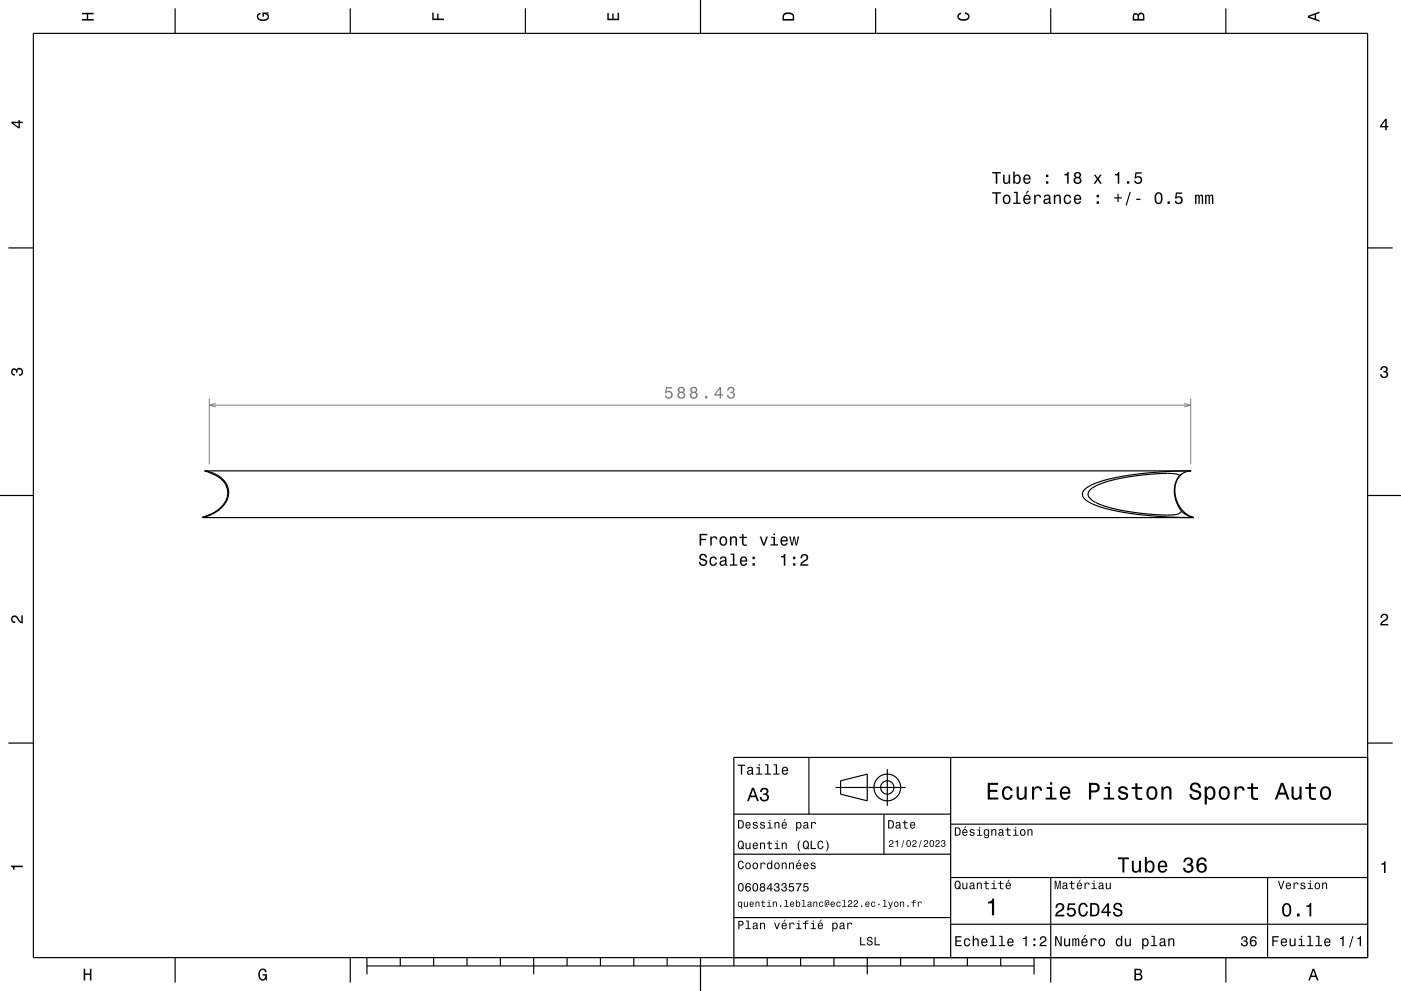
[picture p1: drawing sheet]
<svg xmlns="http://www.w3.org/2000/svg" width="420mm" height="297mm" viewBox="0 0 420 297" stroke-linecap="round" stroke-linejoin="round" font-family="sans-serif">
<path d="M62.7 119.4v19.7M357 119.4v19.7" fill="none" stroke="#808080" stroke-width=".3"/>
<g fill="none" stroke="#000" stroke-width=".35">
<path d="M10 10h400v277h-400zM52.5 2.5v7.5M105 2.5v7.5M157.5 2.5v7.5M210 0v10M262.5 2.5v7.5M315 2.5v7.5M367.5 2.5v7.5M2.5 74.3h7.5M410 74.3h7.5M0 148.5h10M60.7 155.1h297.2"/>
<path d="M60.9 154.9l-.2 .2M61.2 154.9h-.3M61.3 141.1l.6 .2a18.1 18.1 0 0 1 5 2.8 5.7 5.7 0 0 1-1.5 8.7l-2.1 1.2-2.4 .9M61.3 141.1a7.5 7.5 0 0 1 7.3 6.4 6.9 6.9 0 0 1-3.5 5.7l-2.4 1.3-2 .6M353.7 142.5a7.9 7.9 0 0 0-.2 9.6l.7 1.1M353.7 142.5a6.2 6.2 0 0 0-3.7-.6 56.4 56.4 0 0 0-21.5 3.7l-1.7 1.2-.6 1.1 .3 1.2 1.2 1.1a20.4 20.4 0 0 0 8.2 2.7 58.8 58.8 0 0 0 17 1.2l.8-.3 .5-.6M354.2 153.2a6.1 6.1 0 0 0 3.3 1.8h.1M354.2 142.1a7 7 0 0 0-1.3 8.4 7.5 7.5 0 0 0 4.7 4.5M357.1 141.1h-295.8M357.1 141.1l-1.7 .4-1.7 1M357.1 141.1a92.2 92.2 0 0 0-28.3 3.6l-2.7 1.3-.9 .7-.6 .8-.1 .6 .2 .8 1.5 1.4a16.9 16.9 0 0 0 5.3 2.1 110.9 110.9 0 0 0 26.4 2.7M357.6 155l.3 .1"/>
<path d="M357.9 155.1h.1M410 148.5h10M2.5 222.7h7.5M242.5 227v17M250.5 236h21M252 234l8-2v8l-8-2zM266 230.5v11M285 227v60M410 222.7h7.5M410 227h-190v62.5M220 244h65M220 256h65"/>
<path d="M265 244v12M285 247h125M220 275h65M285 277h125M285 263h125M315 263v31.5M380 263v24M52.5 287v7.5M105 287v7.5M110 289.5h200M110 287v5M120 287v2.5"/>
<path d="M130 287v2.5M140 287v2.5M150 287v2.5M160 287v5M170 287v2.5M180 287v2.5M190 287v2.5M200 287v2.5M210 287v10M230 287v2.5M240 287v2.5M250 287v2.5"/>
<path d="M260 287v5M270 287v2.5M280 287v2.5M290 287v2.5M300 287v2.5M310 287v5M367.5 287v7.5"/>
<circle cx="266" cy="236" r="4"/>
<circle cx="266" cy="236" r="2"/>
</g>
<g fill="#000">
<path d="M24.6 3.8h3.5v.5h-1.7v1.4h1.7v.5h-3.5v-.5h1.4v-1.4h-1.4z" fill-rule="evenodd"/>
<path d="M77.3 4.2l.8-.4v.5l-.3 .1a.68 .68 0 0 0-.4 .6 .68 .68 0 0 0 .4 .6 1.68 1.68 0 0 0 2.4-.6 .93 .93 0 0 0-1.1-.8v.8h-.4v-1.3h1.9v.3l-.5 .1 .4 .4a1.19 1.19 0 0 1-.9 1.7 1.9 1.9 0 0 1-2.6-1.3z" fill-rule="evenodd"/>
<path d="M129.6 3.8h.4v1.8h1.1v-1.5h.4v1.5h1.6v.4h-3.5z" fill-rule="evenodd"/>
<path d="M182.1 3.9h.4v1.7h1.1v-1.6h.4v1.6h1.2v-1.8h.4v2.3h-3.5z" fill-rule="evenodd"/>
<path d="M235 4a2.21 2.21 0 0 0-.4 2.2h3.5v-1.2a1.92 1.92 0 0 0-3.1-1zM235.3 4.4l.4-.2a1.45 1.45 0 0 1 2 .8v.7h-2.7l.1-1z" fill-rule="evenodd"/>
<path d="M287.3 4.2l.8-.4v.4l-.3 .1a.66 .66 0 0 0-.4 .6 .66 .66 0 0 0 .4 .6 1.69 1.69 0 0 0 2.5-.5 .9 .9 0 0 0-1-.8v-.5a1.24 1.24 0 0 1 1.4 1.1 1.24 1.24 0 0 1-1.1 1.4 1.93 1.93 0 0 1-2.6-1.2z" fill-rule="evenodd"/>
<path d="M339.8 4.2l-.2 2h3.5v-1.4a.98 .98 0 0 0-.7-1 .98 .98 0 0 0-1.2 .6 .84 .84 0 0 0-1.4-.2zM340.1 4.5l.4-.1 .4 .1 .1 1.2h-1zM341.6 4.4l.4-.2a.58 .58 0 0 1 .7 .7v.8h-1.2z" fill-rule="evenodd"/>
<path d="M392.1 4.7v.6l3.5 1.2v-.4l-1-.4v-1.4l1-.4v-.4zM392.6 5l1.5-.5v1z" fill-rule="evenodd"/>
<path d="M3.4 36.5v.4l2.1 1.6h.5v-1.6h.8v-.4h-.8v-.5h-.4v.5zM4 36.9h1.6v1.1z" fill-rule="evenodd"/>
<path d="M415.3 35.6l-1.6 2.1v.5h1.6v.8h.4v-.8h.5v-.4h-.5v-2.2zM415.3 36.2v1.6h-1.1z" fill-rule="evenodd"/>
<path d="M3.6 110.6a.86 .86 0 0 1 1.4 .2 1.12 1.12 0 0 1 1.5-.4 1.12 1.12 0 0 1 .3 1.6l-.5 .6-.6 .1v-.5a.72 .72 0 0 0 .9-.6 .72 .72 0 0 0-.8-.8 .72 .72 0 0 0-.6 .9h-.4a.62 .62 0 0 0-.4-.8 .62 .62 0 0 0-.8 .5 .62 .62 0 0 0 .5 .7h.4l-.1 .5a1.17 1.17 0 0 1-1-.7 1.17 1.17 0 0 1 .2-1.3z" fill-rule="evenodd"/>
<path d="M414.1 110a1.01 1.01 0 0 1 1.5-.2 1.01 1.01 0 0 1 0 1.6 1.12 1.12 0 0 1 .4 1.5 1.12 1.12 0 0 1-1.6 .3l-.6-.5-.1-.6h.5a.72 .72 0 0 0 .7 .9 .72 .72 0 0 0 .7-.8 .72 .72 0 0 0-.9-.6v-.4a.62 .62 0 0 0 .8-.4 .62 .62 0 0 0-.5-.8 .62 .62 0 0 0-.7 .5v.4h-.5z" fill-rule="evenodd"/>
<path d="M3.6 184.7a1.22 1.22 0 0 1 2 .8l.8 .8v-1.9h.4v2.4a2.76 2.76 0 0 1-2-1.8 .69 .69 0 0 0-1.1 .5 .69 .69 0 0 0 .9 .8v.4a1.19 1.19 0 0 1-1.2-.6 1.19 1.19 0 0 1 .2-1.4z" fill-rule="evenodd"/>
<path d="M414.2 184.2a1.18 1.18 0 0 1 1.9 .3 1.18 1.18 0 0 1-1 1.7l-.8 .8h1.9v.4h-2.4a2.76 2.76 0 0 1 1.8-2 .69 .69 0 0 0-.5-1.1 .69 .69 0 0 0-.8 .9h-.4z" fill-rule="evenodd"/>
<path d="M221.2 229.2v.3h.9v2.7h.4v-2.7h.9v-.3zM224.3 230l-.3 .5h.4a.47 .47 0 0 1 .5-.4 .47 .47 0 0 1 .4 .6l-.2 .1a.78 .78 0 0 0-1.1 .4 .78 .78 0 0 0 .6 1l.8-.3 .1 .2 .5 .1v-.3l-.3-.1v-1.3a.87 .87 0 0 0-.6-.7 .87 .87 0 0 0-.8 .2zM224.4 231.3l.9-.3v.4a.51 .51 0 0 1-.5 .5 .51 .51 0 0 1-.5-.5zM226.8 229.9v.3h.6v1.6h-.8v.4h2v-.4h-.8v-1.9zM227.4 229.1v.4h.4v-.4zM229.4 229.1v.3h.6v2.4h-.8v.4h1.9v-.4h-.8v-2.7zM232 229.1v.3h.6v2.4h-.8v.4h1.9v-.4h-.7v-2.7zM234.6 230.1a1.24 1.24 0 0 0-.2 1.4 1.24 1.24 0 0 0 1.2 .7l.6-.7h-.3l-.6 .4a.64 .64 0 0 1-.5-.8h1.5v-.2a.96 .96 0 0 0-.5-1 .96 .96 0 0 0-1.2 .2zM234.9 230.3l.7-.2 .3 .7h-1.1z" fill-rule="evenodd"/>
<path d="M296.1 234.6v5h3.2v-.6h-2.5v-1.7h2.2v-.6h-2.2v-1.5h2.4v-.6zM300.8 236.2a2.18 2.18 0 0 0 1.2 3.6 1.51 1.51 0 0 0 1.6-1.6h-.6a.95 .95 0 0 1-.9 1 .95 .95 0 0 1-1-.9 1.6 1.6 0 0 1 .9-2.1 .86 .86 0 0 1 .9 .8h.7a1.56 1.56 0 0 0-1.1-1.3 1.56 1.56 0 0 0-1.7 .5zM304.8 235.8v2.5a1.27 1.27 0 0 0 .9 1.4 1.27 1.27 0 0 0 1.5-.7v.6h.6v-3.8h-.6v2.2a.92 .92 0 0 1-.6 1.1 .92 .92 0 0 1-1.2-.4v-2.9zM309.4 235.8v3.8h.6v-2.2a.95 .95 0 0 1 .5-1.1 .95 .95 0 0 1 1.2 .3l.1 .4h.6a1.28 1.28 0 0 0-1-1.4 1.28 1.28 0 0 0-1.4 .8v-.6zM313.8 235.9v.5h1v2.7h-1.3v.5h3.2v-.5h-1.3v-3.2zM314.8 234.4v.8h.6v-.8zM318.1 236.2a2.2 2.2 0 0 0 1.2 3.6 1.51 1.51 0 0 0 1.5-1.3h-.6l-.3 .5-.5 .2a1.08 1.08 0 0 1-1-1.3h2.5a1.66 1.66 0 0 0-.7-2 1.66 1.66 0 0 0-2.1 .3zM318.6 236.5a.94 .94 0 0 1 1.2-.2 .94 .94 0 0 1 .5 1h-1.9zM326.5 234.6v5h.6v-2.1a1.92 1.92 0 0 0 2.6-1.4 1.33 1.33 0 0 0-1.5-1.5zM327.1 235.2a1.6 1.6 0 0 1 1.8 .5 .86 .86 0 0 1 0 .9 .86 .86 0 0 1-.9 .3h-.9zM331.1 235.9v.5h1v2.7h-1.3v.5h3.3v-.5h-1.3v-3.2zM332.1 234.4v.8h.7v-.8zM335.6 235.9a1.08 1.08 0 0 0-.3 1.2 1.08 1.08 0 0 0 1 .7l1.2 .5a.91 .91 0 0 1-.8 1 .91 .91 0 0 1-1-.9h-.6a1.52 1.52 0 0 0 1.7 1.3 1.52 1.52 0 0 0 1.3-1.7l-.5-.5-1.6-.4a.76 .76 0 0 1 .6-1 .76 .76 0 0 1 .9 .7h.6a1.47 1.47 0 0 0-1-1.2 1.47 1.47 0 0 0-1.5 .3zM340.4 234.7v1.2h-1.1v.5h1.1v2.6a1.49 1.49 0 0 0 2 .7v-.5a.97 .97 0 0 1-1.4-.5v-2.3h1.4v-.5h-1.4v-1.2zM344.1 236.2a2.18 2.18 0 0 0 1.2 3.6 2.12 2.12 0 0 0 1.7-2.1 2.12 2.12 0 0 0-1.7-2.1l-.7 .2zM344.6 236.6a.96 .96 0 0 1 1-.4 .96 .96 0 0 1 .7 .8 1.59 1.59 0 0 1-1 2.2 1.67 1.67 0 0 1-.7-2.6zM348.2 235.8v3.8h.6v-2.2a.91 .91 0 0 1 .6-1.1 .91 .91 0 0 1 1.1 .5v2.8h.7v-2.5a1.27 1.27 0 0 0-.9-1.4 1.27 1.27 0 0 0-1.5 .6v-.5zM357.1 234.9a1.37 1.37 0 0 0-.3 1.5 1.37 1.37 0 0 0 1.3 .9 1.1 1.1 0 0 1 1.3 1.3 1.19 1.19 0 0 1-1.3 .5 1.19 1.19 0 0 1-.9-1.1h-.7a1.73 1.73 0 0 0 2.2 1.8 1.73 1.73 0 0 0 1-2.6l-1.1-.4a1.02 1.02 0 0 1-1.2-.9 .99 .99 0 0 1 1.1-.8 .99 .99 0 0 1 .8 1h.7a1.66 1.66 0 0 0-1-1.6 1.66 1.66 0 0 0-1.9 .4zM361.2 235.8v5.3h.6v-2.1a1.32 1.32 0 0 0 1.4 .7 1.32 1.32 0 0 0 1.1-1.1 2.15 2.15 0 0 0-1.4-3l-.6 .2-.5 .5v-.5zM362.1 236.6a.9 .9 0 0 1 .9-.4 .9 .9 0 0 1 .7 .8 1.61 1.61 0 0 1-.9 2.2 1.69 1.69 0 0 1-.7-2.6zM365.8 236.2a2.18 2.18 0 0 0 1.2 3.6 2.16 2.16 0 0 0 1.8-1.8 2.16 2.16 0 0 0-1.1-2.2h-1.4zM366.3 236.6a.96 .96 0 0 1 1-.4 .96 .96 0 0 1 .7 .8 1.59 1.59 0 0 1-1 2.2 1.67 1.67 0 0 1-.7-2.6zM370.1 235.8v3.8h.6v-2.2a.95 .95 0 0 1 .5-1.1 .95 .95 0 0 1 1.2 .3l.1 .4h.6a1.28 1.28 0 0 0-1-1.4 1.28 1.28 0 0 0-1.4 .8v-.6zM375.1 234.7v1.2h-1.1v.5h1.1v2.6a1.49 1.49 0 0 0 2 .7v-.5a.98 .98 0 0 1-1.4-.5v-2.3h1.4v-.5h-1.4v-1.2zM384 234.6l-1.8 5h.6l.6-1.5h2l.5 1.5h.7l-1.9-5zM384.4 235.3l.7 2.2h-1.5zM387.2 235.8v2.5a1.27 1.27 0 0 0 .9 1.4 1.27 1.27 0 0 0 1.5-.7v.6h.6v-3.8h-.6v2.2a.92 .92 0 0 1-.6 1.1 .92 .92 0 0 1-1.1-.4l-.1-2.9zM392.4 234.7v1.2h-1.1v.5h1.1v2.6a1.49 1.49 0 0 0 2.1 .7v-.5a.97 .97 0 0 1-1.4-.5l-.1-2.3h1.5v-.5h-1.5v-1.2zM396.1 236.2a2.18 2.18 0 0 0 1.3 3.6 2.16 2.16 0 0 0 1.7-1.8 2.16 2.16 0 0 0-1-2.2h-1.4zM396.6 236.6a.96 .96 0 0 1 1-.4 .96 .96 0 0 1 .7 .8 1.59 1.59 0 0 1-.9 2.2 1.67 1.67 0 0 1-.8-2.6z" fill-rule="evenodd"/>
<path d="M3.3 259.4h3.5v.5h-2.5v.8h-.3a.77 .77 0 0 0-.7-.9z" fill-rule="evenodd"/>
<path d="M221.2 245.8v2.5h.9a1.28 1.28 0 0 0 1-1.2 1.28 1.28 0 0 0-1-1.3zM221.6 246.1a.96 .96 0 0 1 1.1 1 .96 .96 0 0 1-1.1 .9zM223.7 246.6a.98 .98 0 0 0-.2 1.3 .98 .98 0 0 0 1.3 .3l.2-.4-.9 .3-.3-.7 1.3-.1a.8 .8 0 0 0-.5-.9 .8 .8 0 0 0-.9 .2zM223.9 246.7l.6-.1 .2 .6h-.9zM225.9 246.5l-.2 .4 .1 .3 1 .4a.43 .43 0 0 1-.4 .5 .43 .43 0 0 1-.4-.4h-.3a.7 .7 0 0 0 .9 .7 .7 .7 0 0 0 .3-1.1l-.8-.3a.38 .38 0 0 1 .3-.5 .38 .38 0 0 1 .4 .4h.3l-.4-.6zM228 246.5l-.1 .4 .1 .3 1 .4a.43 .43 0 0 1-.4 .5 .43 .43 0 0 1-.5-.4h-.3a.7 .7 0 0 0 1 .7 .7 .7 0 0 0 .2-1.1l-.7-.3a.38 .38 0 0 1 .3-.5 .38 .38 0 0 1 .4 .4h.3l-.4-.6zM230.2 246.4v.3h.5v1.3h-.7v.3h1.6v-.3h-.6v-1.6zM230.7 245.7v.4h.3v-.4zM232.2 246.4v1.9h.3v-1.1a.45 .45 0 0 1 .4-.6 .45 .45 0 0 1 .5 .5v1.2h.3v-1.3a.63 .63 0 0 0-.5-.7 .63 .63 0 0 0-.7 .4v-.3zM235.2 245.5l-.4 .6 .8-.6zM234.5 246.6a.98 .98 0 0 0-.2 1.3 .98 .98 0 0 0 1.3 .3l.3-.4-1 .3-.3-.7 1.3-.1a.8 .8 0 0 0-.4-.9 .8 .8 0 0 0-1 .2zM234.8 246.7l.5-.1 .3 .6h-1zM238.7 246.4v2.7h.3v-1.1l.1 .2a.67 .67 0 0 0 .7 .1 .67 .67 0 0 0 .4-.5 .91 .91 0 0 0 0-1.1 .91 .91 0 0 0-1-.3l-.2 .3v-.3zM239.1 246.8l.2-.2a.7 .7 0 0 1 .7 .7 .7 .7 0 0 1-.7 .7l-.3-.3zM241.1 246.5l-.2 .4h.3a.39 .39 0 0 1 .4-.3 .39 .39 0 0 1 .3 .5 .73 .73 0 0 0-.9 .3 .73 .73 0 0 0 .1 .9l.9-.2 .1 .2h.4l-.2-1.4a.73 .73 0 0 0-.5-.6 .73 .73 0 0 0-.7 .2zM241.2 247.6l.8-.3v.3a.42 .42 0 0 1-.4 .5 .42 .42 0 0 1-.5-.5zM243.1 246.4v1.9h.4l.1-1.6 .5-.1 .2 .4h.4a.64 .64 0 0 0-.5-.7 .64 .64 0 0 0-.8 .4v-.3z" fill-rule="evenodd"/>
<path d="M221.4 252.2a1.34 1.34 0 0 0-.2 1.5 1.34 1.34 0 0 0 1.2 .8l.2-.2 .3 .3 .2-.2-.3-.3a1.26 1.26 0 0 0 .2-1.4 1.26 1.26 0 0 0-1.3-.7zM221.8 252.3l.3-.1a1.2 1.2 0 0 1 .5 1.6l-.3-.2-.2 .2 .3 .3-.1 .1a1.09 1.09 0 0 1-.9-.8 1.09 1.09 0 0 1 .4-1.1zM223.5 252.5v1.3a.63 .63 0 0 0 .4 .7 .63 .63 0 0 0 .8-.3v.3h.3v-2h-.3l-.1 1.4-.4 .4-.4-.3v-1.5zM225.8 252.7a.98 .98 0 0 0-.2 1.3 .98 .98 0 0 0 1.3 .4l.3-.5-1 .3-.2-.6 1.2-.2a.8 .8 0 0 0-.4-.8 .8 .8 0 0 0-1 .1zM226.1 252.9l.5-.1 .3 .5h-.9zM227.8 252.5v2h.4v-1.1a.45 .45 0 0 1 .3-.7 .45 .45 0 0 1 .5 .6v1.2h.3v-1.3a.63 .63 0 0 0-.4-.7 .63 .63 0 0 0-.8 .3v-.3zM230.4 252v.6h-.5v.3h.5l.1 1.3a.75 .75 0 0 0 1 .3v-.3l-.7-.1v-.3v-.9h.7v-.3h-.7v-.6zM232.3 252.6v.3h.5v1.3h-.6v.3h1.6v-.3h-.6v-1.6zM232.8 251.9v.3h.4v-.3zM234.4 252.5v2h.3v-1.1a.45 .45 0 0 1 .3-.7 .45 .45 0 0 1 .5 .6v1.2h.4v-1.3a.63 .63 0 0 0-.5-.7 .63 .63 0 0 0-.7 .3v-.3zM239.7 251.9a2.56 2.56 0 0 0 0 3.3h.2a3.1 3.1 0 0 1 0-3.3zM240.9 252.2a1.33 1.33 0 0 0-.2 1.5 1.33 1.33 0 0 0 1.2 .8l.3-.2 .2 .3 .2-.2-.3-.3a1.27 1.27 0 0 0 .2-1.4 1.27 1.27 0 0 0-1.3-.7zM241.4 252.3l.2-.1a1.2 1.2 0 0 1 .5 1.6l-.3-.2-.1 .2 .2 .3-.1 .1a1.09 1.09 0 0 1-.8-.8 1.09 1.09 0 0 1 .4-1.1zM243 252v2.5h1.6v-.3h-1.2v-2.2zM245.3 252.2a1.33 1.33 0 0 0-.2 1.5 1.33 1.33 0 0 0 1.2 .8l.6-1h-.4l-.3 .7a1.04 1.04 0 0 1-.9-.9 1.04 1.04 0 0 1 .7-1.1l.5 .5h.3a.85 .85 0 0 0-.6-.8 .85 .85 0 0 0-.9 .3zM247.6 251.9a3.1 3.1 0 0 1 0 3.3 2.03 2.03 0 0 0 0-3.3z" fill-rule="evenodd"/>
<path d="M221.4 258.2a1.33 1.33 0 0 0-.2 1.5 1.33 1.33 0 0 0 1.3 .8l.5-1h-.3l-.4 .7a1.04 1.04 0 0 1-.8-.9 1.04 1.04 0 0 1 .6-1.1l.5 .5h.4a.85 .85 0 0 0-.6-.8 .85 .85 0 0 0-1 .3zM223.6 258.7a.98 .98 0 0 0-.1 1.4 .98 .98 0 0 0 1.4 .2 .98 .98 0 0 0 .1-1.4 .98 .98 0 0 0-1.4-.2zM223.9 258.9l.1-.1a.71 .71 0 0 1 .8 .7 .71 .71 0 0 1-.8 .7l-.2-.4zM225.8 258.7a.98 .98 0 0 0-.1 1.4 .98 .98 0 0 0 1.3 .2 .98 .98 0 0 0 .2-1.4 .98 .98 0 0 0-1.4-.2zM226 258.9l.2-.1a.71 .71 0 0 1 .7 .7 .71 .71 0 0 1-.7 .7l-.3-.4zM228 258.5v2h.3l.1-1.6 .5-.1 .3 .3h.3a.64 .64 0 0 0-.5-.6 .64 .64 0 0 0-.7 .4v-.4zM230.1 258.7l-.2 .4a.91 .91 0 0 0 .1 1 .91 .91 0 0 0 1 .3l.2-.2v.3h.3v-2.6h-.3v.9l-.6-.3zM230.4 258.9l.1-.1a.7 .7 0 0 1 .7 .7 .7 .7 0 0 1-.7 .7l-.2-.4zM232.3 258.7a.98 .98 0 0 0-.1 1.4 .98 .98 0 0 0 1.3 .2 .98 .98 0 0 0 .2-1.4 .98 .98 0 0 0-1.4-.2zM232.5 258.9l.2-.1a.71 .71 0 0 1 .7 .7 .71 .71 0 0 1-.7 .7l-.3-.4zM234.4 258.5v2h.3v-1.1a.45 .45 0 0 1 .3-.7 .45 .45 0 0 1 .5 .6v1.2h.4v-1.3a.63 .63 0 0 0-.5-.7 .63 .63 0 0 0-.7 .3v-.3zM236.5 258.5v2h.3v-1.1a.45 .45 0 0 1 .4-.7 .45 .45 0 0 1 .5 .6v1.2h.3v-1.3a.64 .64 0 0 0-.4-.7 .64 .64 0 0 0-.8 .3v-.3zM239.5 257.7l-.3 .6 .7-.6zM238.9 258.7a.98 .98 0 0 0-.3 1.4 .98 .98 0 0 0 1.3 .3l.3-.5-.9 .3-.3-.6 1.2-.2a.8 .8 0 0 0-.4-.8 .8 .8 0 0 0-.9 .1zM239.1 258.9l.5-.1 .3 .5h-.9zM241 258.7a.98 .98 0 0 0-.2 1.3 .98 .98 0 0 0 1.3 .4l.3-.5-1 .3-.3-.6 1.3-.2a.8 .8 0 0 0-.4-.8 .8 .8 0 0 0-1 .1zM241.3 258.9l.5-.1 .3 .5h-1zM243.2 258.6l-.2 .4 .2 .4 1 .4a.43 .43 0 0 1-.4 .5 .43 .43 0 0 1-.5-.4h-.3a.7 .7 0 0 0 1 .7 .7 .7 0 0 0 .2-1.2l-.8-.2a.38 .38 0 0 1 .3-.5 .38 .38 0 0 1 .5 .3h.3l-.4-.5z" fill-rule="evenodd"/>
<path d="M225.4 236.1l-1.4 4h.5l.4-1.2h1.6l.5 1.2h.5l-1.5-4zM225.7 236.7l.7 1.7h-1.3zM228.2 236.4l-.4 1h.6a.71 .71 0 0 1 .3-.9 .71 .71 0 0 1 .9 .3 .71 .71 0 0 1-.2 1h-.5v.4a.82 .82 0 0 1 1 .5 .82 .82 0 0 1-.5 1.1 .82 .82 0 0 1-1.1-.6v-.4h-.5a1.34 1.34 0 0 0 1.7 1.4 1.34 1.34 0 0 0 .7-2.1l-.3-.1a1.11 1.11 0 0 0 .3-1.6 1.11 1.11 0 0 0-1.6-.2z" fill-rule="evenodd"/>
<path d="M266.7 251.9l-.2 .6h.3a.43 .43 0 0 1 .4-.5 .43 .43 0 0 1 .5 .5 .43 .43 0 0 1-.6 .4l-.5 .3-.1 .6h1.4v-.3l-1.1-.1a1.07 1.07 0 0 0 .9-1.5l-.5-.1zM268.4 252.1v.3h.5v1.4h.2v-2zM270.9 251.7l-.7 2.3h.2l.7-2.3zM271.9 252l-.2 .3a.91 .91 0 0 0 0 1.1 .91 .91 0 0 0 1 .4 1.05 1.05 0 0 0 .4-1.2 1.05 1.05 0 0 0-1-.8zM272.2 252.1a.81 .81 0 0 1 .7 .7 .81 .81 0 0 1-.5 .8l-.4-.5zM273.7 251.9l-.2 .6h.2a.43 .43 0 0 1 .5-.5 .43 .43 0 0 1 .4 .5 .43 .43 0 0 1-.5 .4l-.5 .3-.2 .6h1.4v-.3l-1-.1a1.06 1.06 0 0 0 .8-1.5l-.5-.1zM276.1 251.7l-.7 2.3h.2l.7-2.3zM277.1 251.9l-.2 .6h.3a.43 .43 0 0 1 .4-.5 .43 .43 0 0 1 .5 .5 .43 .43 0 0 1-.6 .4l-.4 .3-.2 .6h1.4v-.3l-1.1-.1a1.07 1.07 0 0 0 .9-1.5l-.5-.1zM278.8 252l-.2 .8a.81 .81 0 0 0 .7 1 1.02 1.02 0 0 0 .8-1.1 1.02 1.02 0 0 0-1.1-.9zM279.1 252.1a.81 .81 0 0 1 .7 .7 .81 .81 0 0 1-.5 .8l-.4-.5zM280.6 251.9l-.2 .6h.3a.43 .43 0 0 1 .4-.5 .43 .43 0 0 1 .4 .5 .43 .43 0 0 1-.5 .4l-.5 .3-.1 .6h1.3v-.3l-1-.1a1.06 1.06 0 0 0 .9-1.5l-.5-.1zM282.3 251.9l-.2 .5h.3a.35 .35 0 0 1 .2-.4 .35 .35 0 0 1 .4 .1 .35 .35 0 0 1-.1 .5h-.3v.2a.42 .42 0 0 1 .6 .4 .42 .42 0 0 1-.5 .5 .42 .42 0 0 1-.4-.6h-.2a.66 .66 0 0 0 .9 .7 .66 .66 0 0 0 .2-1.1 .58 .58 0 0 0 0-.9 .58 .58 0 0 0-.9 .1z" fill-rule="evenodd"/>
<path d="M266.2 245.8v2.5h.9a1.28 1.28 0 0 0 1-1.2 1.28 1.28 0 0 0-1-1.3zM266.6 246.1a.96 .96 0 0 1 1.1 1 .96 .96 0 0 1-1.1 .9zM268.7 246.5l-.2 .4h.3a.39 .39 0 0 1 .5-.3 .39 .39 0 0 1 .3 .5 .73 .73 0 0 0-1 .3 .73 .73 0 0 0 .2 .9l.9-.2v.2h.4l-.2-1.4a.73 .73 0 0 0-.4-.6 .73 .73 0 0 0-.8 .2zM268.8 247.6l.8-.3v.3a.42 .42 0 0 1-.4 .5 .42 .42 0 0 1-.4-.5zM271.1 245.9v.5h-.5v.3h.5v1.3a.74 .74 0 0 0 1 .4v-.3l-.6-.1-.1-.4v-.9h.7v-.3h-.7v-.5zM273 246.6a.98 .98 0 0 0-.2 1.3 .98 .98 0 0 0 1.3 .3l.3-.4-1 .3-.3-.7 1.3-.1a.8 .8 0 0 0-.4-.9 .8 .8 0 0 0-1 .2zM273.3 246.7l.5-.1 .3 .6h-1z" fill-rule="evenodd"/>
<path d="M286.2 248v2.5h.9a1.28 1.28 0 0 0 1-1.3 1.28 1.28 0 0 0-1-1.2zM286.6 248.3a.96 .96 0 0 1 1.1 .9 .96 .96 0 0 1-1.1 1zM289.4 247.7l-.4 .6 .7-.6zM288.7 248.7a.98 .98 0 0 0-.2 1.3 .98 .98 0 0 0 1.3 .4l.2-.5-.9 .3-.3-.6 1.3-.2a.8 .8 0 0 0-.5-.8 .8 .8 0 0 0-.9 .1zM288.9 248.9l.6-.1 .2 .5h-.9zM290.9 248.6l-.2 .4 .1 .4 1 .4a.43 .43 0 0 1-.4 .5 .43 .43 0 0 1-.4-.4h-.3a.7 .7 0 0 0 .9 .7 .7 .7 0 0 0 .3-1.2l-.8-.2a.38 .38 0 0 1 .3-.5 .38 .38 0 0 1 .4 .4l.3-.1-.4-.5zM293 248.6v.3h.5v1.3h-.7v.3h1.7v-.3h-.7v-1.6zM293.5 247.9v.3h.3v-.3zM295.1 248.7l-.2 .4a.91 .91 0 0 0 .1 1 .91 .91 0 0 0 1 .3l.2-.2a.52 .52 0 0 1-.2 .7 .52 .52 0 0 1-.7-.3h-.3a.78 .78 0 0 0 .9 .6 .78 .78 0 0 0 .6-.8v-1.9h-.3v.3l-.6-.3zM295.4 248.9l.1-.1a.7 .7 0 0 1 .7 .7 .7 .7 0 0 1-.7 .7l-.2-.4zM297.2 248.5v2h.3v-1.4l.5-.3 .3 .2 .1 1.5h.3v-1.3a.63 .63 0 0 0-.5-.7 .63 .63 0 0 0-.7 .3v-.3zM299.6 248.6l-.2 .5h.3a.39 .39 0 0 1 .4-.4 .39 .39 0 0 1 .3 .6 .73 .73 0 0 0-.9 .2 .73 .73 0 0 0 .1 1l.9-.3 .1 .2 .4 .1-.2-1.4a.73 .73 0 0 0-1.2-.5zM299.7 249.7l.8-.2v.3a.42 .42 0 0 1-.4 .5 .42 .42 0 0 1-.5-.5zM301.9 248v.6h-.5v.3h.5l.1 1.3a.75 .75 0 0 0 1 .3v-.3l-.7-.1v-.3v-.9h.7v-.3h-.7v-.6zM303.8 248.6v.3h.5v1.3h-.6v.3h1.6v-.3h-.6v-1.6zM304.3 247.9v.3h.4v-.3zM306 248.7a.98 .98 0 0 0-.2 1.4 .98 .98 0 0 0 1.4 .2 .98 .98 0 0 0 .2-1.4 .98 .98 0 0 0-1.4-.2zM306.2 248.9l.2-.1a.71 .71 0 0 1 .7 .7 .71 .71 0 0 1-.7 .7l-.3-.4zM308 248.5v2h.3l.1-1.4 .5-.3 .3 .2v1.5h.3v-1.3a.63 .63 0 0 0-.4-.7 .63 .63 0 0 0-.8 .3v-.3z" fill-rule="evenodd"/>
<path d="M221.4 265l-.1 .4a1.36 1.36 0 0 0 .8 1.8 1.4 1.4 0 0 0 .8-1.3 1.4 1.4 0 0 0-.8-1.3zM221.8 265l.3-.1a1.22 1.22 0 0 1 0 2l-.5-.5v-.9zM223.8 264.8a1.72 1.72 0 0 0 .1 2.3 .83 .83 0 0 0 1.1-.2 .83 .83 0 0 0-.1-1.1 .83 .83 0 0 0-1.2 0 .74 .74 0 0 1 .6-.9l.5 .4h.3a.8 .8 0 0 0-.5-.6 .8 .8 0 0 0-.8 .1zM223.7 266.4a.55 .55 0 0 1 1.1 0 .55 .55 0 0 1-1.1 0zM225.8 265a1.44 1.44 0 0 0 .6 2.2 1.4 1.4 0 0 0 .9-1.3 1.4 1.4 0 0 0-.9-1.3zM226.2 265l.2-.1a1.21 1.21 0 0 1 0 2l-.5-.5v-.9zM228 264.8l-.2 .7 .3 .3a.78 .78 0 0 0-.1 1.2 .78 .78 0 0 0 1.2 0 .78 .78 0 0 0-.2-1.2 .72 .72 0 0 0 .1-1.1 .72 .72 0 0 0-1.1 .1zM228.1 266.5a.51 .51 0 0 1 1 0 .51 .51 0 0 1-1 0zM228.2 265.3a.42 .42 0 0 1 .8 0 .42 .42 0 0 1-.8 0zM231 264.7l-1.1 1.5v.3h1.1v.7h.3v-.7h.3v-.3h-.3v-1.5zM231 265.1v1.1h-.8zM232.3 264.8l-.2 .7h.3a.44 .44 0 0 1 .2-.6 .44 .44 0 0 1 .6 .2 .44 .44 0 0 1-.1 .6h-.4v.3a.53 .53 0 0 1 .7 .4 .53 .53 0 0 1-.6 .6 .53 .53 0 0 1-.4-.6h-.4a.82 .82 0 0 0 1.1 .8 .82 .82 0 0 0 .3-1.4 .72 .72 0 0 0 0-1.1 .72 .72 0 0 0-1.1 .1zM234.5 264.8l-.3 .7h.4a.44 .44 0 0 1 .2-.6 .44 .44 0 0 1 .6 .2 .44 .44 0 0 1-.2 .6h-.3v.3a.53 .53 0 0 1 .7 .4 .53 .53 0 0 1-.6 .6 .53 .53 0 0 1-.5-.6h-.3a.82 .82 0 0 0 1.1 .8 .82 .82 0 0 0 .2-1.4 .72 .72 0 0 0 0-1.1 .72 .72 0 0 0-1 .1zM236.6 264.7l-.2 1.3h.3a.57 .57 0 0 1 .9-.1 .57 .57 0 0 1 0 .9 .57 .57 0 0 1-.9-.3h-.3a.86 .86 0 0 0 1 .7 .86 .86 0 0 0 .6-1.1 .86 .86 0 0 0-1.2-.4l.1-.7h1.1v-.3zM238.6 264.7v.3h1.4l-.9 1.6-.2 .6h.4l1-2.5zM241 264.7l-.2 1.3h.3a.57 .57 0 0 1 .8-.1 .57 .57 0 0 1 0 .9 .57 .57 0 0 1-.9-.3h-.3a.86 .86 0 0 0 1.1 .8 .86 .86 0 0 0 .6-1.2 .86 .86 0 0 0-1.3-.4l.1-.7h1.1v-.3z" fill-rule="evenodd"/>
<path d="M221.3 276v2.5h.4v-1.1a.8 .8 0 0 0 1.2-.4 .8 .8 0 0 0-.7-1zM221.7 276.3h.4a.43 .43 0 0 1 .5 .4 .43 .43 0 0 1-.5 .4h-.4zM223.6 275.9v.3h.5v2h-.6v.3h1.6v-.3h-.6v-2.3zM225.9 276.6l-.2 .5h.3a.39 .39 0 0 1 .5-.4 .39 .39 0 0 1 .2 .6 .73 .73 0 0 0-.9 .2 .73 .73 0 0 0 .1 1l.9-.3 .1 .2 .4 .1-.2-1.4a.73 .73 0 0 0-1.2-.5zM226 277.7l.8-.2v.3a.42 .42 0 0 1-.4 .5 .42 .42 0 0 1-.5-.5zM227.8 276.5v2h.4v-1.4l.5-.3 .3 .2v1.5h.3v-1.3a.63 .63 0 0 0-.4-.7 .63 .63 0 0 0-.8 .3v-.3zM232 276.5l.8 2h.3l.7-2h-.3l-.6 1.6-.5-1.6zM235.2 275.7l-.4 .6 .8-.6zM234.5 276.7a.98 .98 0 0 0-.2 1.3 .98 .98 0 0 0 1.3 .4l.3-.5-1 .3-.3-.6 1.3-.2a.8 .8 0 0 0-.4-.8 .8 .8 0 0 0-1 .1zM234.8 276.9l.5-.1 .3 .5h-1zM236.6 276.5v2h.4l.1-1.6 .5-.1 .2 .3h.3a.64 .64 0 0 0-.4-.6 .64 .64 0 0 0-.8 .4v-.4zM238.8 276.6v.3h.5v1.3h-.6v.3h1.6v-.3h-.6v-1.6zM239.3 275.9v.3h.4v-.3zM240.7 276.6v.3h.6v1.6h.3v-1.6h.7v-.3h-.7v-.3l.7-.1v-.3h-.6l-.4 .3v.4zM243.2 276.6v.3h.5v1.3h-.7v.3h1.6v-.3h-.6v-1.6zM243.7 275.9v.3h.3v-.3zM246.1 275.7l-.4 .6 .7-.6zM245.4 276.7a.98 .98 0 0 0-.2 1.3 .98 .98 0 0 0 1.2 .4l.3-.5-.9 .3-.3-.6 1.2-.2a.8 .8 0 0 0-.4-.8 .8 .8 0 0 0-.9 .1zM245.6 276.9l.5-.1 .3 .5h-.9zM249.5 276.5v2.7h.3v-1l.1 .1a.67 .67 0 0 0 .7 .2 .67 .67 0 0 0 .5-.6 .91 .91 0 0 0 0-1 .91 .91 0 0 0-1-.3l-.3 .2v-.3zM250 276.9l.1-.1a.7 .7 0 0 1 .7 .7 .7 .7 0 0 1-.7 .7l-.2-.4zM251.9 276.6l-.2 .5h.3a.39 .39 0 0 1 .5-.4 .39 .39 0 0 1 .3 .6 .73 .73 0 0 0-1 .2 .73 .73 0 0 0 .2 1l.8-.3 .1 .2 .4 .1-.2-1.4a.73 .73 0 0 0-1.2-.5zM252 277.7l.8-.2v.3a.42 .42 0 0 1-.4 .5 .42 .42 0 0 1-.4-.5zM254 276.5v2h.3l.1-1.6 .6-.1 .2 .3h.3a.64 .64 0 0 0-.5-.6 .64 .64 0 0 0-.7 .4v-.4z" fill-rule="evenodd"/>
<path d="M221.3 270.4a.75 .75 0 0 0-.2 1 .75 .75 0 0 0 1 .3l.1-.2v.9h.3v-2.2h-.3v.3l-.4-.3zM221.5 270.6l.2-.2a.56 .56 0 0 1 .5 .6 .56 .56 0 0 1-.5 .6l-.2-.3zM223 270.2v1a.51 .51 0 0 0 .3 .6 .51 .51 0 0 0 .7-.3v.3h.2v-1.6h-.3v1.1l-.4 .3-.2-.2v-1.2zM224.9 270.4a.76 .76 0 0 0-.1 1.1 .76 .76 0 0 0 1.1 0l.1-.2-.8 .3-.2-.5 1-.1a.64 .64 0 0 0-.4-.8 .64 .64 0 0 0-.7 .2zM225.1 270.5l.4-.1 .2 .5h-.7zM226.5 270.2v1.6h.2l.1-1.1 .3-.3 .3 .2v1.2h.3v-1a.51 .51 0 0 0-.4-.6 .51 .51 0 0 0-.6 .3v-.3zM228.6 269.8v.5h-.5v.2h.5v1.2l.8 .1v-.2l-.5-.1-.1-.3v-.7h.6v-.2h-.6v-.5zM230.1 270.3v.2h.4v1.1h-.6v.2h1.3v-.2h-.5v-1.3zM230.5 269.7v.3h.2v-.3zM231.7 270.2v1.6h.2l.1-1.1 .3-.3 .3 .2v1.2h.3v-1a.51 .51 0 0 0-.4-.6 .51 .51 0 0 0-.6 .3v-.3zM233.8 271.3v.5h.4v-.5zM235.3 269.7v.2h.4v1.7h-.6v.2h1.3v-.2h-.5v-1.9zM237 270.4a.76 .76 0 0 0-.1 1.1 .76 .76 0 0 0 1.1 0l.1-.2-.8 .3-.2-.5 1-.1a.64 .64 0 0 0-.3-.8 .64 .64 0 0 0-.8 .2zM237.2 270.5l.4-.1 .3 .5h-.8zM238.6 269.7v2.1h.3v-.3a.53 .53 0 0 0 .5 .3 .53 .53 0 0 0 .5-.5v-.6a.53 .53 0 0 0-.5-.5 .53 .53 0 0 0-.5 .3v-.8zM239 270.6l.1-.2a.56 .56 0 0 1 .5 .6 .56 .56 0 0 1-.5 .6l-.2-.3zM240.5 269.7v.2h.4v1.7h-.6v.2h1.3v-.2h-.5v-1.9zM242.3 270.3l-.2 .4h.2a.32 .32 0 0 1 .4-.3 .32 .32 0 0 1 .2 .4 .56 .56 0 0 0-.8 .3 .56 .56 0 0 0 .4 .7l.5-.2 .4 .2-.2-1.2-.3-.4zM242.3 271.3a.35 .35 0 0 1 .7 0 .35 .35 0 0 1-.7 0zM243.8 270.2v1.6h.3v-1.1l.4-.3 .3 .2v1.2h.2v-1a.51 .51 0 0 0-.3-.6 .51 .51 0 0 0-.6 .3v-.3zM245.7 270.4a.76 .76 0 0 0-.1 1.1 .76 .76 0 0 0 1.1 0l.1-.3h-.2l-.2 .3a.53 .53 0 0 1-.6-.5 .53 .53 0 0 1 .6-.5l.4 .2-.4-.5zM247.5 269.9a1.3 1.3 0 0 0 .4 1.9l.3-.2a.49 .49 0 0 1-.7-.4l-.1-.4a.67 .67 0 0 1 .5-.9l.5 .4a.6 .6 0 0 0-.7 .3 .6 .6 0 0 0 .1 .7l.6-.2 .3 .2v-.2a.97 .97 0 0 0-1.1-1.3zM247.9 270.7l.5-.2-.1 .5-.4 .1zM249.2 270.4a.76 .76 0 0 0-.2 1.1 .76 .76 0 0 0 1.2 0v-.2l-.7 .3-.2-.5 1-.1a.64 .64 0 0 0-.4-.8 .64 .64 0 0 0-.7 .2zM249.4 270.5l.4-.1 .2 .5h-.7zM250.9 270.4a.76 .76 0 0 0-.1 1.1 .76 .76 0 0 0 1.1 0l.1-.3h-.2l-.2 .3a.53 .53 0 0 1-.6-.5 .53 .53 0 0 1 .6-.5l.4 .2-.4-.5zM252.6 269.7v.2h.4v1.7h-.5v.2h1.3v-.2h-.5v-1.9zM254.4 269.9l-.2 .6h.2a.43 .43 0 0 1 .5-.5 .43 .43 0 0 1 .4 .5 .43 .43 0 0 1-.5 .4l-.5 .3-.2 .6h1.4v-.3l-1-.1a1.06 1.06 0 0 0 .8-1.5l-.5-.1zM256.1 269.9l-.2 .6h.3a.43 .43 0 0 1 .4-.5 .43 .43 0 0 1 .4 .5 .43 .43 0 0 1-.5 .4l-.5 .3-.1 .6h1.3v-.3l-1-.1a1.06 1.06 0 0 0 .9-1.5l-.5-.1zM258.1 271.3v.5h.4v-.5zM259.6 270.4a.76 .76 0 0 0-.1 1.1 .76 .76 0 0 0 1.1 0v-.2l-.7 .3-.2-.5 1-.1a.64 .64 0 0 0-.4-.8 .64 .64 0 0 0-.7 .2zM259.8 270.5l.4-.1 .2 .5h-.7zM261.3 270.4a.76 .76 0 0 0-.1 1.1 .76 .76 0 0 0 1.2 0v-.3h-.2l-.2 .3a.53 .53 0 0 1-.6-.5 .53 .53 0 0 1 .7-.5l.3 .2-.4-.5zM263.2 270.9v.2h.7v-.2zM264.7 269.7v.2h.4v1.7h-.5v.2h1.3v-.2h-.5v-1.9zM266.3 270.2l.6 1.7-.2 .2h-.3v.3h.4l.9-2.2h-.3l-.4 1.3-.5-1.3zM268.2 270.4a.76 .76 0 0 0 0 1.2 .76 .76 0 0 0 1.1-.2l.1-.4a.68 .68 0 0 0-.4-.7 .68 .68 0 0 0-.8 .1zM268.4 270.6a.5 .5 0 0 1 .7 .4 .5 .5 0 0 1-.7 .5zM269.8 270.2v1.6h.3v-1.1l.4-.3 .3 .2v1.2h.2v-1a.51 .51 0 0 0-.3-.6 .51 .51 0 0 0-.6 .3v-.3zM272 271.3v.5h.4v-.5zM273.2 270.3v.2h.5v1.3h.2v-1.3h.6v-.2h-.6v-.2l.6-.2v-.2h-.5l-.3 .6zM275.1 270.2v1.6h.3l.1-1.3 .4-.1 .5 .3a.51 .51 0 0 0-.4-.5 .51 .51 0 0 0-.6 .3v-.3z" fill-rule="evenodd"/>
<path d="M286.4 264.2a1.34 1.34 0 0 0-.2 1.5 1.34 1.34 0 0 0 1.2 .8l.2-.2 .3 .3 .2-.2-.3-.3a1.26 1.26 0 0 0 .2-1.4 1.26 1.26 0 0 0-1.3-.7zM286.8 264.3l.3-.1a1.21 1.21 0 0 1 .5 1.6l-.3-.2-.2 .2 .3 .3-.1 .1a1.09 1.09 0 0 1-.9-.8 1.09 1.09 0 0 1 .4-1.1zM288.5 264.5v1.3a.63 .63 0 0 0 .4 .7 .63 .63 0 0 0 .8-.3v.3h.3v-2h-.3l-.1 1.4-.4 .3-.4-.2v-1.5zM290.9 264.6l-.2 .5h.3a.39 .39 0 0 1 .5-.4 .39 .39 0 0 1 .2 .6 .73 .73 0 0 0-.9 .2 .73 .73 0 0 0 .1 1l.9-.3 .1 .2 .4 .1-.2-1.5a.73 .73 0 0 0-1.2-.4zM291 265.7l.8-.2v.3a.42 .42 0 0 1-.4 .5 .42 .42 0 0 1-.5-.5zM292.8 264.5v2h.4v-1.1a.45 .45 0 0 1 .3-.7 .45 .45 0 0 1 .5 .6v1.2h.3v-1.3a.63 .63 0 0 0-.4-.7 .63 .63 0 0 0-.8 .3v-.3zM295.4 264v.6h-.5v.3h.5l.1 1.3a.75 .75 0 0 0 1 .3v-.3l-.7-.1v-.3v-.9h.7v-.3h-.7v-.6zM297.3 264.6v.3h.5v1.3h-.6v.3h1.6v-.3h-.6v-1.6zM297.8 263.9v.3h.4v-.3zM299.8 264v.6h-.6v.3h.6v1.3a.75 .75 0 0 0 1 .3v-.3l-.6-.1-.1-.3v-.9h.7v-.3h-.7v-.6zM302.4 263.7l-.4 .6 .7-.6zM301.7 264.7a.98 .98 0 0 0-.2 1.3 .98 .98 0 0 0 1.3 .4l.2-.5-.9 .3-.3-.6 1.3-.2a.8 .8 0 0 0-.4-.8 .8 .8 0 0 0-1 .1zM301.9 264.9l.6-.1 .2 .5h-.9z" fill-rule="evenodd"/>
<path d="M296.2 270.2a1.1 1.1 0 0 0 1.3-.9h.5v5h-.6v-3.6h-1.2z" fill-rule="evenodd"/>
<path d="M316.2 264v2.5h.3v-2.3l.4 2.3h.3l.5-2.3v2.3h.3v-2.5h-.5l-.4 2.2-.5-2.2zM318.7 264.6l-.2 .5h.3a.39 .39 0 0 1 .5-.4 .39 .39 0 0 1 .3 .6 .73 .73 0 0 0-1 .2 .73 .73 0 0 0 .2 1l.9-.3v.2l.4 .1-.2-1.5a.72 .72 0 0 0-.4-.5 .72 .72 0 0 0-.8 .1zM318.8 265.7l.8-.2v.3a.42 .42 0 0 1-.4 .5 .42 .42 0 0 1-.4-.5zM321.1 264v.6h-.5v.3h.5v1.3a.75 .75 0 0 0 1 .3v-.3l-.6-.1-.1-.3v-.9h.7v-.3h-.7v-.6zM323.7 263.7l-.4 .6 .8-.6zM323 264.7a.98 .98 0 0 0-.2 1.3 .98 .98 0 0 0 1.3 .4l.3-.5-1 .3-.3-.6 1.3-.2a.8 .8 0 0 0-.4-.8 .8 .8 0 0 0-1 .1zM323.3 264.9l.5-.1 .3 .5h-1zM325.1 264.5v2h.3l.2-1.6 .5-.1 .2 .3h.3a.64 .64 0 0 0-.4-.6 .64 .64 0 0 0-.8 .4v-.4zM327.3 264.6v.3h.5v1.3h-.6v.3h1.6v-.3h-.6v-1.6zM327.8 263.9v.3h.4v-.3zM329.6 264.6l-.2 .5h.3a.39 .39 0 0 1 .4-.4 .39 .39 0 0 1 .3 .6 .73 .73 0 0 0-.9 .2 .73 .73 0 0 0 .1 1l.9-.3 .1 .2 .4 .1-.2-1.5a.72 .72 0 0 0-.5-.5 .72 .72 0 0 0-.7 .1zM329.7 265.7l.8-.2v.3a.42 .42 0 0 1-.4 .5 .42 .42 0 0 1-.5-.5zM331.5 264.5v1.3a.63 .63 0 0 0 .4 .7 .63 .63 0 0 0 .8-.3v.3h.3v-2h-.3v1.4l-.5 .3-.4-.2v-1.5z" fill-rule="evenodd"/>
<path d="M316.8 271l-.4 1.1h.5a.81 .81 0 0 1 .6-1 .81 .81 0 0 1 1 .6 .81 .81 0 0 1-.6 1l-.3 .1a1.86 1.86 0 0 0-1.3 1.8h2.8v-.5h-2.2l1-.9a1.34 1.34 0 0 0 1-1.9 1.34 1.34 0 0 0-2.1-.3zM320.2 270.7l-.3 2.1h.5a.91 .91 0 0 1 1.4-.2 .91 .91 0 0 1-.1 1.4 .91 .91 0 0 1-1.4-.4h-.5a1.38 1.38 0 0 0 1.7 1.2 1.38 1.38 0 0 0 .9-1.9 1.38 1.38 0 0 0-2-.6l.2-1.1h1.7v-.5zM323.6 271.1a2.32 2.32 0 0 0 1.1 3.7 1.51 1.51 0 0 0 1.5-1.6h-.6a.94 .94 0 0 1-1.2 1 2.37 2.37 0 0 1-.1-3.1 .82 .82 0 0 1 1.3 .7h.5a1.36 1.36 0 0 0-1-1.2 1.36 1.36 0 0 0-1.5 .5zM326.8 270.6v4h1.3a2.19 2.19 0 0 0 1.2-3.5 2.51 2.51 0 0 0-2.5-.5zM327.3 271.1l1.2 .1a2.16 2.16 0 0 1 0 2.9l-1.2 .1zM331.9 270.7l-1.7 2.4v.5h1.7v1h.6v-1h.5v-.4h-.5v-2.5zM331.9 271.4v1.8h-1.2zM334.1 270.9a1.1 1.1 0 0 0-.3 1.2 1.1 1.1 0 0 0 1.1 .7 .88 .88 0 0 1 1 1 .96 .96 0 0 1-1 .4 .96 .96 0 0 1-.7-.9h-.5a1.38 1.38 0 0 0 1.7 1.5 1.38 1.38 0 0 0 .8-2.1l-.9-.3a.81 .81 0 0 1-1-.8 .8 .8 0 0 1 .9-.6 .8 .8 0 0 1 .7 .8h.5a1.33 1.33 0 0 0-.8-1.2 1.33 1.33 0 0 0-1.5 .3z" fill-rule="evenodd"/>
<path d="M335.1 257v.5h1.4v4h.6v-4h1.3v-.5zM339.3 258v2.3a1.14 1.14 0 0 0 .8 1.2 1.14 1.14 0 0 0 1.4-.6v.6h.5v-3.5h-.5v2a.83 .83 0 0 1-.5 1 .83 .83 0 0 1-1.1-.4v-2.6zM343.2 256.8v4.7h.6v-.6a1.19 1.19 0 0 0 1.3 .7 1.19 1.19 0 0 0 .9-1.1 1.93 1.93 0 0 0-1.2-2.6l-.6 .1-.4 .5v-1.7zM344 258.7a.81 .81 0 0 1 .9-.3 .81 .81 0 0 1 .6 .7 1.45 1.45 0 0 1-.8 2 1.52 1.52 0 0 1-.7-2.4zM347.5 258.4a1.98 1.98 0 0 0 1 3.2 1.36 1.36 0 0 0 1.4-1.1h-.6l-.3 .4-.4 .2a.97 .97 0 0 1-.9-1.2h2.2a1.5 1.5 0 0 0-.6-1.8 1.5 1.5 0 0 0-1.8 .3zM347.9 258.6a.85 .85 0 0 1 1-.1 .85 .85 0 0 1 .4 .9h-1.6zM355.2 257.3l-.4 1.1h.6a.8 .8 0 0 1 .4-1 .8 .8 0 0 1 1 .4 .8 .8 0 0 1-.3 1l-.6 .1v.5a.93 .93 0 0 1 1.2 .6 .93 .93 0 0 1-.6 1.1 .93 .93 0 0 1-1.2-.6v-.4h-.6a1.51 1.51 0 0 0 1.9 1.5 1.51 1.51 0 0 0 .8-2.4l-.3-.1a1.25 1.25 0 0 0 .3-1.8 1.25 1.25 0 0 0-1.8-.3zM359.3 257.3a3.1 3.1 0 0 0 .3 4.2 1.49 1.49 0 0 0 1.9-.5 1.49 1.49 0 0 0-.2-2 1.49 1.49 0 0 0-2 .1 1.31 1.31 0 0 1 1.1-1.6 .74 .74 0 0 1 .8 .7h.6a1.43 1.43 0 0 0-1-1.2 1.43 1.43 0 0 0-1.5 .3zM359.3 260.1a.96 .96 0 0 1 1.9 0 .96 .96 0 0 1-1.9 0z" fill-rule="evenodd"/>
<path d="M384.7 271.1a3 3 0 0 0 .4 3.5 1.3 1.3 0 0 0 1.9-1 2.64 2.64 0 0 0-.7-2.9h-1.2zM385.3 271.2h.8a2.72 2.72 0 0 1 0 3h-.8a2.7 2.7 0 0 1 0-3zM388.8 273.8v.8h.8v-.8zM391.6 271.4v.4h1v2.8h.5v-4h-.4a.88 .88 0 0 1-1.1 .8z" fill-rule="evenodd"/>
<path d="M383.1 264l.8 2.5h.4l.8-2.5h-.4l-.6 2.1-.7-2.1zM385.7 264.7a.98 .98 0 0 0-.2 1.3 .98 .98 0 0 0 1.3 .4l.2-.5-.9 .3-.3-.6 1.3-.2a.8 .8 0 0 0-.5-.8 .8 .8 0 0 0-.9 .1zM385.9 264.9l.6-.1 .2 .5h-.9zM387.8 264.5v2h.3l.1-1.6 .6-.1 .2 .3h.3a.64 .64 0 0 0-.5-.6 .64 .64 0 0 0-.7 .4v-.4zM390 264.6l-.1 .4 .1 .4 1 .4a.43 .43 0 0 1-.4 .5 .43 .43 0 0 1-.5-.4h-.3a.71 .71 0 0 0 1 .7 .71 .71 0 0 0 .2-1.2l-.7-.2a.38 .38 0 0 1 .3-.5 .38 .38 0 0 1 .4 .3h.3l-.4-.5zM392.2 264.6v.3h.5v1.3h-.7v.3h1.6v-.3h-.6v-1.6zM392.7 263.9v.3h.3v-.3zM394.3 264.7a.98 .98 0 0 0-.1 1.4 .98 .98 0 0 0 1.3 .2 .98 .98 0 0 0 .2-1.4 .98 .98 0 0 0-1.4-.2zM394.5 264.9l.2-.1a.71 .71 0 0 1 .7 .7 .71 .71 0 0 1-.7 .7l-.3-.4zM396.3 264.5v2h.4v-1.1a.45 .45 0 0 1 .3-.7 .45 .45 0 0 1 .5 .6v1.2h.4v-1.3a.63 .63 0 0 0-.5-.7 .63 .63 0 0 0-.7 .3v-.3z" fill-rule="evenodd"/>
<path d="M414.1 258.8a.77 .77 0 0 0 .9-.7h.4v3.5h-.5v-2.5h-.8z" fill-rule="evenodd"/>
<path d="M25.1 290.3h.4v1.5h1.5v-1.5h.4v3.5h-.4v-1.6h-1.5v1.6h-.4z" fill-rule="evenodd"/>
<path d="M77.8 290.7a1.19 1.19 0 0 1 1.3-.4 1.19 1.19 0 0 1 .9 1.1h-.5l-.1-.3a.69 .69 0 0 0-.6-.5 .69 .69 0 0 0-.7 .4 1.69 1.69 0 0 0 .6 2.5 .93 .93 0 0 0 .8-1.1h-.8v-.5h1.3v1.9h-.2l-.1-.4-.4 .4a1.19 1.19 0 0 1-1.8-.9v-1.6z" fill-rule="evenodd"/>
<path d="M257.8 280.8v2.5h1.7v-.3h-1.3v-2.2zM260.1 280.9l-.1 .9 .9 .4a.46 .46 0 0 1 .3 .7 .46 .46 0 0 1-.7 .1l-.3-.5h-.4a.83 .83 0 0 0 1.2 .9 .83 .83 0 0 0 .2-1.4l-.6-.2a.44 .44 0 0 1-.1-.8 .44 .44 0 0 1 .7 .3v.3l.4-.1a.85 .85 0 0 0-.5-.7 .85 .85 0 0 0-1 .1zM262.2 280.8v2.5h1.6v-.3h-1.3v-2.2z" fill-rule="evenodd"/>
<path d="M286.4 280.6v3h1.9v-.4h-1.5v-1h1.3v-.4h-1.3v-.9h1.5v-.3zM289.2 281.5a1.24 1.24 0 0 0-.2 1.4 1.24 1.24 0 0 0 1.3 .7l.6-.9h-.4l-.4 .6a.87 .87 0 0 1-.8-.9 .87 .87 0 0 1 .9-.9l.3 .5h.4a.94 .94 0 0 0-.7-.8 .94 .94 0 0 0-1 .3zM291.6 280.5v3.1h.4v-1.7l.6-.4 .4 .4v1.7h.4v-1.6a.76 .76 0 0 0-.5-.8 .76 .76 0 0 0-.9 .4v-1.1zM294.4 281.5a1.25 1.25 0 0 0-.2 1.4 1.25 1.25 0 0 0 1.2 .7l.6-.7h-.3l-.6 .4a.65 .65 0 0 1-.6-.8h1.6v-.2a.96 .96 0 0 0-.5-1 .96 .96 0 0 0-1.2 .2zM294.7 281.7l.6-.2 .4 .7h-1.2zM297 280.5v.3h.6v2.5h-.8v.3h1.9v-.3h-.7v-2.8zM299.6 280.5v.3h.6v2.5h-.8v.3h1.9v-.3h-.7v-2.8zM302.2 281.5a1.25 1.25 0 0 0-.2 1.4 1.25 1.25 0 0 0 1.2 .7l.6-.7h-.3l-.6 .4a.65 .65 0 0 1-.5-.8h1.5v-.2a.96 .96 0 0 0-.5-1 .96 .96 0 0 0-1.2 .2zM302.5 281.7l.7-.2 .3 .7h-1.1z" fill-rule="evenodd"/>
<path d="M306.7 281.1v.3h.7v2.2h.4v-3zM309.8 282.9v.7h.6v-.7zM309.8 281.2v.7h.6v-.7zM312 280.8l-.3 .8h.4a.6 .6 0 0 1 .4-.7 .6 .6 0 0 1 .8 .4 .6 .6 0 0 1-.4 .8l-.3 .1a1.4 1.4 0 0 0-1 1.4h2.1v-.4h-1.6l.7-.7a1 1 0 0 0 .8-1.4 1 1 0 0 0-1.6-.3z" fill-rule="evenodd"/>
<path d="M316.3 280.6v3h.4v-2.5l1.1 2.5h.5v-3h-.4v2.4l-1.1-2.4zM319 281.2v1.6a.76 .76 0 0 0 .5 .8 .76 .76 0 0 0 .9-.4v.4h.4v-2.4h-.4v1.7l-.6 .4-.4-.3v-1.8zM321.5 281.2v2.4h.3v-1.8l.3-.3 .2 .2v1.9h.4v-1.8l.3-.3 .2 .4v1.7h.4l-.1-2-.2-.4-.5 .1-.2 .2-.4-.3-.4 .3v-.3zM325.2 280.2l-.4 .7h.3l.6-.7zM324.4 281.5a1.25 1.25 0 0 0-.2 1.4 1.25 1.25 0 0 0 1.2 .7l.6-.7h-.3l-.6 .4a.65 .65 0 0 1-.6-.8h1.6v-.2a.96 .96 0 0 0-.5-1 .96 .96 0 0 0-1.2 .2zM324.7 281.7l.6-.2 .4 .7h-1.2zM327 281.2v2.4h.3v-1.4a.57 .57 0 0 1 .3-.6 .57 .57 0 0 1 .8 .2v.2h.4a.77 .77 0 0 0-.6-.8 .77 .77 0 0 0-.9 .4v-.4zM329.6 281.5a1.24 1.24 0 0 0-.2 1.5 1.24 1.24 0 0 0 1.3 .6 1.19 1.19 0 0 0 .6-1.7 1.19 1.19 0 0 0-1.7-.4zM329.9 281.7a.57 .57 0 0 1 .6-.2 .57 .57 0 0 1 .4 .5v.4a.69 .69 0 0 1-.9 .9l-.3-.5zM334.7 281.5a1.28 1.28 0 0 0-.2 1.3 1.28 1.28 0 0 0 1.1 .8l.4-.4v.4h.4v-3.1h-.3v1.1a.77 .77 0 0 0-1.4-.1zM335 281.7a.53 .53 0 0 1 .6-.2 .53 .53 0 0 1 .4 .5v.4a.71 .71 0 0 1-.6 .9 1.01 1.01 0 0 1-.4-1.6zM337.2 281.2v1.6a.76 .76 0 0 0 .5 .8 .76 .76 0 0 0 1-.4v.4h.3v-2.4h-.4v1.7l-.6 .4-.4-.3v-1.8zM342.4 281.2v3.3h.4v-1.3a.79 .79 0 0 0 .8 .4 .79 .79 0 0 0 .7-.7 1.09 1.09 0 0 0 0-1.2 1.09 1.09 0 0 0-1.2-.4l-.3 .3v-.4zM342.9 281.7a.54 .54 0 0 1 .6-.2 .54 .54 0 0 1 .4 .5l.1 .4a.73 .73 0 0 1-.6 .9 1.01 1.01 0 0 1-.5-1.6zM345.2 280.5v.3h.6v2.5h-.8v.3h1.9v-.3h-.7v-2.8zM347.9 281.4l-.2 .5h.3a.47 .47 0 0 1 .6-.4 .47 .47 0 0 1 .3 .6l-.2 .1a.78 .78 0 0 0-1.1 .4 .78 .78 0 0 0 .7 1l.7-.3 .1 .2 .5 .1v-.3l-.2-.1-.1-1.3a.87 .87 0 0 0-.5-.7 .87 .87 0 0 0-.9 .2zM348 282.7l1-.3v.4a.51 .51 0 0 1-.5 .5 .51 .51 0 0 1-.5-.5zM350.2 281.2v2.4h.4l.1-1.7 .5-.4 .4 .4 .1 1.7h.3v-1.6a.76 .76 0 0 0-.5-.8 .76 .76 0 0 0-.9 .4v-.4z" fill-rule="evenodd"/>
<path d="M340.1 290.3v3.5h1.3a.98 .98 0 0 0 1.1-.7 .98 .98 0 0 0-.6-1.2 .86 .86 0 0 0 .4-1 .86 .86 0 0 0-1-.6zM340.6 290.8h.7a.53 .53 0 0 1 .6 .5 .53 .53 0 0 1-.7 .5h-.6zM340.6 292.2h.7a.61 .61 0 0 1 .7 .6 .61 .61 0 0 1-.7 .6h-.7z" fill-rule="evenodd"/>
<path d="M372.3 280.8l-.2 .7h.4a.53 .53 0 0 1 .3-.6 .53 .53 0 0 1 .6 .2 .53 .53 0 0 1-.2 .7h-.4v.4a.64 .64 0 0 1 .9 .5 .64 .64 0 0 1-.7 .7 .64 .64 0 0 1-.6-.8h-.4a.98 .98 0 0 0 1.4 1 .98 .98 0 0 0 .2-1.6 .87 .87 0 0 0 0-1.3 .87 .87 0 0 0-1.3 .1zM375.1 280.8a2.06 2.06 0 0 0 .2 2.8 .99 .99 0 0 0 1.3-.3 .99 .99 0 0 0-.2-1.3 .99 .99 0 0 0-1.3 0 .88 .88 0 0 1 .7-1.1l.4 .1 .1 .4h.4a.95 .95 0 0 0-.6-.8 .95 .95 0 0 0-1 .2zM375.1 282.7a.64 .64 0 0 1 1.2 0 .64 .64 0 0 1-1.2 0z" fill-rule="evenodd"/>
<path d="M381.4 280.6v3h.4v-1.4h1.3v-.4h-1.3v-.9h1.6v-.3zM384.2 281.5a1.25 1.25 0 0 0-.2 1.4 1.25 1.25 0 0 0 1.2 .7l.6-.7h-.4l-.5 .4a.65 .65 0 0 1-.6-.8h1.6v-.2a.96 .96 0 0 0-.5-1 .96 .96 0 0 0-1.2 .2zM384.5 281.7l.6-.2 .4 .7h-1.2zM386.6 281.2v1.6a.76 .76 0 0 0 .5 .8 .76 .76 0 0 0 .9-.4v.4h.4v-2.4h-.4v1.7l-.6 .4-.4-.3v-1.8zM389.4 281.3v.4h.6v1.6h-.8v.3h2v-.3h-.8v-2zM390 280.5v.4h.4v-.4zM392 280.5v.3h.6v2.5h-.8v.3h1.9v-.3h-.7v-2.8zM394.6 280.5v.3h.6v2.5h-.8v.3h1.9v-.3h-.7v-2.8zM397.2 281.5a1.25 1.25 0 0 0-.2 1.4 1.25 1.25 0 0 0 1.2 .7l.6-.7h-.3l-.5 .4a.65 .65 0 0 1-.6-.8h1.5v-.2a.96 .96 0 0 0-.5-1 .96 .96 0 0 0-1.2 .2zM397.5 281.7l.7-.2 .3 .7h-1.1z" fill-rule="evenodd"/>
<path d="M393.5 290.3l-1.3 3.5h.5l.3-1h1.4l.4 1h.5l-1.3-3.5zM393.7 290.8l.6 1.6h-1.1z" fill-rule="evenodd"/>
<path d="M401.7 281.1v.3h.7v2.2h.4v-3zM405.5 280.5l-1.1 3.5h.3l1.1-3.5zM406.9 281.1v.3h.7v2.2h.4v-3z" fill-rule="evenodd"/>
</g>
<path d="M199.6 116l-.2 1.9h.4a.8 .8 0 0 1 1.2-.3 .8 .8 0 0 1-.1 1.3 .8 .8 0 0 1-1.2-.4h-.4a1.21 1.21 0 0 0 1.5 1.1 1.21 1.21 0 0 0 .8-1.7 1.21 1.21 0 0 0-1.8-.5l.2-1h1.5v-.4zM203.5 116.2l-.3 .2a.79 .79 0 0 0 .4 1.1 1.09 1.09 0 0 0-.2 1.7 1.09 1.09 0 0 0 1.7 0 1.09 1.09 0 0 0-.2-1.7 .95 .95 0 0 0 .3-1.3 .95 .95 0 0 0-1.4-.2zM203.5 118.4a.71 .71 0 0 1 1.4 0 .71 .71 0 0 1-1.4 0zM203.6 116.9a.6 .6 0 0 1 1.2 0 .6 .6 0 0 1-1.2 0zM207.2 116.2l-.2 .2a.79 .79 0 0 0 .4 1.1 1.09 1.09 0 0 0-.2 1.7 1.09 1.09 0 0 0 1.6 0 1.09 1.09 0 0 0-.2-1.7 .95 .95 0 0 0 .3-1.3 .95 .95 0 0 0-1.4-.2zM207.3 118.4a.71 .71 0 0 1 1.4 0 .71 .71 0 0 1-1.4 0zM207.4 116.9a.6 .6 0 0 1 1.2 0 .6 .6 0 0 1-1.2 0zM211.4 118.7v.7h.7v-.7zM215.7 116l-1.5 2.1v.5h1.5v.8h.5v-.8h.5v-.4h-.5v-2.2zM215.7 116.6v1.6h-1.1zM218.3 116.2l-.3 .9h.5a.62 .62 0 0 1 .3-.8 .62 .62 0 0 1 .8 .3 .62 .62 0 0 1-.2 .8h-.5v.4a.72 .72 0 0 1 .9 .4 .72 .72 0 0 1-.5 1 .72 .72 0 0 1-.9-.5v-.4h-.5a1.18 1.18 0 0 0 1.5 1.2 1.18 1.18 0 0 0 .6-1.8l-.2-.2a1.01 1.01 0 0 0 0-1.5 1.01 1.01 0 0 0-1.5 .2z" fill-rule="evenodd" fill="#808080"/>
<path d="M62.7 121.4h294.3M64.7 120.9l-2 .5 2 .5M355 120.9l2 .5-2 .5" fill="none" stroke="#808080" stroke-width=".3"/>
<g fill="#000">
<path d="M297.5 51.6v.4h1v3.1h.5v-3.1h1v-.4zM300.7 52.3v1.8a.89 .89 0 0 0 .6 1 .89 .89 0 0 0 1.1-.5v.5h.4v-2.8h-.4v1.6a.65 .65 0 0 1-.4 .8 .65 .65 0 0 1-.8-.3v-2.1zM303.7 51.4v3.7h.5v-.5a.92 .92 0 0 0 1 .5 .92 .92 0 0 0 .7-.8 1.27 1.27 0 0 0 0-1.5 1.27 1.27 0 0 0-1.4-.4l-.3 .4v-1.4zM304.4 52.9a.63 .63 0 0 1 .7-.2 .63 .63 0 0 1 .4 .6l.1 .4a.84 .84 0 0 1-.7 1.1 1.18 1.18 0 0 1-.5-1.9zM307 52.6a1.45 1.45 0 0 0-.2 1.7 1.45 1.45 0 0 0 1.4 .8l.7-.8h-.4l-.6 .5a.76 .76 0 0 1-.7-1h1.8a1.16 1.16 0 0 0-.5-1.3 1.16 1.16 0 0 0-1.5 .1zM307.4 52.9l.2-.2a.67 .67 0 0 1 .7 .1 .67 .67 0 0 1 .2 .7h-1.3zM313.6 54.3v.8h.7v-.8zM313.6 52.3v.8h.7v-.8zM319.1 52.2v.4h.8v2.5h.5v-3.6h-.4a.77 .77 0 0 1-.9 .7zM322.2 51.8l-.2 .3a.79 .79 0 0 0 .4 1.1 1.09 1.09 0 0 0-.2 1.6 1.09 1.09 0 0 0 1.7 0 1.09 1.09 0 0 0-.2-1.6 .95 .95 0 0 0 .3-1.4 .95 .95 0 0 0-1.4-.2zM322.3 54.1a.71 .71 0 0 1 1.4 0 .71 .71 0 0 1-1.4 0zM322.4 52.5a.6 .6 0 0 1 1.2 0 .6 .6 0 0 1-1.2 0zM327.9 52.3l.9 1.4-.9 1.4h.5l.7-1.1 .7 1.1h.5l-.9-1.4 .9-1.4h-.5l-.7 1-.7-1zM334.3 52.2v.4h.8v2.5h.4v-3.6h-.3a.78 .78 0 0 1-.9 .7zM337.9 54.3v.8h.7v-.8zM340.4 51.6l-.3 1.9h.4a.8 .8 0 0 1 1.2-.2 .8 .8 0 0 1 0 1.2 .8 .8 0 0 1-1.2-.4h-.5a1.21 1.21 0 0 0 1.5 1.1 1.21 1.21 0 0 0 .8-1.6 1.21 1.21 0 0 0-1.7-.6l.1-1h1.6v-.4z" fill-rule="evenodd"/>
<path d="M297.5 57.6v.4h1v3.1h.5v-3.1h1v-.4zM300.9 58.7a1.45 1.45 0 0 0-.2 1.7 1.45 1.45 0 0 0 1.6 .7 1.45 1.45 0 0 0 .7-1.8 1.45 1.45 0 0 0-1.7-.9zM301.2 59a.67 .67 0 0 1 .8-.3 .67 .67 0 0 1 .5 .6 .93 .93 0 0 1 0 1.1 .93 .93 0 0 1-1 .3 1.37 1.37 0 0 1-.3-1.7zM304 57.5v.4h.7v2.8h-1v.4h2.3v-.4h-.9v-3.2zM308 57.2l-.5 .8h.3l.7-.8zM307 58.7a1.45 1.45 0 0 0-.2 1.6 1.45 1.45 0 0 0 1.4 .8l.7-.8h-.4l-.6 .5a.76 .76 0 0 1-.7-.9h1.8a1.16 1.16 0 0 0-.5-1.4 1.16 1.16 0 0 0-1.5 .2zM307.4 58.9l.2-.2a.67 .67 0 0 1 .7 .1 .67 .67 0 0 1 .2 .7h-1.3zM310 58.4v2.7h.5v-1.5a.66 .66 0 0 1 .3-.8 .66 .66 0 0 1 .8 .2l.1 .2h.4a.89 .89 0 0 0-.7-.9 .89 .89 0 0 0-1 .5v-.4zM313.2 58.5l-.3 .7h.4a.55 .55 0 0 1 .7-.5 .55 .55 0 0 1 .4 .7l-.2 .1a.91 .91 0 0 0-1.3 .5 .91 .91 0 0 0 .7 1.2l.9-.4 .1 .3h.6v-.3l-.3-.1v-1.6a1.02 1.02 0 0 0-1.7-.6zM313.3 60l1.1-.3a.77 .77 0 0 1-.2 .9 .77 .77 0 0 1-.8 .1zM315.9 58.4v2.7h.5v-1.6a.63 .63 0 0 1 .4-.7 .63 .63 0 0 1 .8 .3v2h.4v-1.8a.89 .89 0 0 0-.6-1 .89 .89 0 0 0-1.1 .5v-.4zM319.2 58.7a1.45 1.45 0 0 0-.3 1.7 1.45 1.45 0 0 0 1.6 .7l.5-.5 .1-.5h-.4l-.4 .7a1.02 1.02 0 0 1-1-1.1 1.02 1.02 0 0 1 1-1l.4 .6h.4a1.09 1.09 0 0 0-.7-1 1.09 1.09 0 0 0-1.2 .4zM322.2 58.7a1.45 1.45 0 0 0-.2 1.6 1.45 1.45 0 0 0 1.4 .8l.7-.8h-.4l-.6 .5a.76 .76 0 0 1-.7-.9h1.8a1.16 1.16 0 0 0-.5-1.4 1.16 1.16 0 0 0-1.5 .2zM322.6 58.9l.2-.2a.67 .67 0 0 1 .7 .1 .67 .67 0 0 1 .2 .7h-1.3zM328.8 60.4v.7h.7v-.7zM328.8 58.4v.7h.7v-.7zM335 58v1.1h-1v.4h1v1.1h.4v-1.1h.9v-.4h-.9v-1.1zM338.6 57.5l-1.2 4.1h.4l1.2-4.1zM340.6 59.5v.4h1.3v-.4zM346.4 58a2.02 2.02 0 0 0 .9 3.2 2.03 2.03 0 0 0 .9-3.2 1.11 1.11 0 0 0-1.8 0zM347 58.1h.7a2.37 2.37 0 0 1 0 2.6h-.7a2.38 2.38 0 0 1 0-2.6zM350 60.4v.7h.7v-.7zM352.5 57.7l-.3 1.8h.4a.8 .8 0 0 1 1.3-.2 .8 .8 0 0 1-.1 1.3 .8 .8 0 0 1-1.2-.4h-.5a1.21 1.21 0 0 0 1.5 1 1.21 1.21 0 0 0 .9-1.6 1.21 1.21 0 0 0-1.8-.6l.2-.9h1.5v-.4zM358.2 58.4v2.7h.5v-2.1l.2-.3h.2l.2 .3v2.1h.4v-2.1l.3-.3 .3 .5v1.9h.4v-1.9a.69 .69 0 0 0-.5-.9l-.6 .4-.5-.4-.5 .4v-.3zM361.3 58.4v2.7h.4v-2.1l.2-.3h.3l.1 .3v2.1h.4v-2.1l.4-.3 .2 .5v1.9h.4v-1.9a.69 .69 0 0 0-.5-.9l-.5 .4-.5-.4-.5 .4v-.3z" fill-rule="evenodd"/>
<path d="M209.7 160v3.5h.5v-1.6h1.5v-.4h-1.5v-1.1h1.8v-.4zM212.9 160.8v2.7h.5v-1.6a.66 .66 0 0 1 .3-.7 .66 .66 0 0 1 .9 .2v.2h.4a.89 .89 0 0 0-.6-.9 .89 .89 0 0 0-1.1 .5v-.4zM216 161.1a1.45 1.45 0 0 0-.2 1.7 1.45 1.45 0 0 0 1.5 .7 1.45 1.45 0 0 0 .7-1.8 1.45 1.45 0 0 0-1.7-.9zM216.3 161.4a.67 .67 0 0 1 .7-.3 .67 .67 0 0 1 .5 .6 .93 .93 0 0 1 0 1 .93 .93 0 0 1-1 .4 1.37 1.37 0 0 1-.2-1.7zM218.8 160.8v2.7h.5v-1.6a.63 .63 0 0 1 .4-.7 .63 .63 0 0 1 .8 .3v2h.4v-1.8a.89 .89 0 0 0-.6-1 .89 .89 0 0 0-1 .5v-.4zM222.5 160.1v.8h-.8v.4h.8v1.8a1.04 1.04 0 0 0 1.4 .5v-.4a.68 .68 0 0 1-1-.4v-1.5h1v-.4h-1v-.8zM227.7 160.8l1.1 2.7h.4l1-2.7h-.4l-.8 2.2-.8-2.2zM231.2 160.9v.4h.7v1.8h-.9v.4h2.2v-.4h-.9v-2.2zM231.9 159.9v.5h.4v-.5zM234.2 161.1a1.45 1.45 0 0 0-.2 1.6 1.45 1.45 0 0 0 1.4 .8l.7-.8h-.4l-.6 .5a.76 .76 0 0 1-.7-.9h1.8a1.16 1.16 0 0 0-.5-1.4 1.16 1.16 0 0 0-1.5 .2zM234.6 161.3l.2-.2a.66 .66 0 0 1 .7 .1 .66 .66 0 0 1 .2 .7h-1.3zM236.6 160.8l.7 2.7h.4l.4-2.3 .4 2.3h.4l.7-2.7h-.4l-.5 2.3-.4-2.3h-.4l-.4 2.3-.5-2.3z" fill-rule="evenodd"/>
<path d="M209.9 166.2a1.09 1.09 0 0 0-.1 1.4 1.09 1.09 0 0 0 1.2 .4 .64 .64 0 0 1 .5 1 .64 .64 0 0 1-1 .2l-.5-.8h-.5a1.21 1.21 0 0 0 1.5 1.3 1.21 1.21 0 0 0 .7-1.9l-1.2-.4a.62 .62 0 0 1-.1-1 .62 .62 0 0 1 1 .4l.1 .3h.4a1.19 1.19 0 0 0-.7-1.1 1.19 1.19 0 0 0-1.3 .2zM213 167.1a1.45 1.45 0 0 0-.3 1.7 1.45 1.45 0 0 0 1.6 .8l.5-.6 .1-.4h-.4l-.4 .6a1.02 1.02 0 0 1-1-1 1.02 1.02 0 0 1 1-1l.4 .5h.4a1.09 1.09 0 0 0-.7-.9 1.09 1.09 0 0 0-1.2 .3zM216.1 167l-.3 .6h.4a.55 .55 0 0 1 .7-.5 .55 .55 0 0 1 .4 .8h-.2a.91 .91 0 0 0-1.3 .5 .91 .91 0 0 0 .7 1.2l.9-.4 .1 .3 .6 .1v-.4h-.3v-1.6a1.02 1.02 0 0 0-1.7-.6zM216.3 168.5l1.1-.3a.77 .77 0 0 1-.2 .8 .77 .77 0 0 1-.9 .1zM219 165.9v.4h.7v2.9h-.9v.3h2.3v-.3h-.9v-3.3zM222.1 167.1a1.45 1.45 0 0 0-.3 1.7 1.45 1.45 0 0 0 1.5 .8l.7-.8h-.5l-.5 .4a.76 .76 0 0 1-.7-.9h1.7a1.16 1.16 0 0 0-.5-1.4 1.16 1.16 0 0 0-1.4 .2zM222.4 167.3l.3-.1a.67 .67 0 0 1 .7 .1 .67 .67 0 0 1 .2 .6h-1.3zM225.6 168.8v.7h.7v-.7zM225.6 166.8v.8h.7v-.8z" fill-rule="evenodd"/>
<path d="M234.1 166.7v.4h.9v2.4h.4v-3.5h-.3a.77 .77 0 0 1-1 .7zM237.7 168.8v.7h.7v-.7zM237.7 166.8v.8h.7v-.8zM240.3 166.3l-.3 1h.4a.71 .71 0 0 1 .6-.9 .71 .71 0 0 1 .8 .5 .71 .71 0 0 1-.5 .9l-.3 .2a1.64 1.64 0 0 0-1.1 1.5h2.4v-.4h-1.9l.8-.8a1.17 1.17 0 0 0 1-1.7 1.17 1.17 0 0 0-1.9-.3z" fill-rule="evenodd"/>
</g>
</svg>
